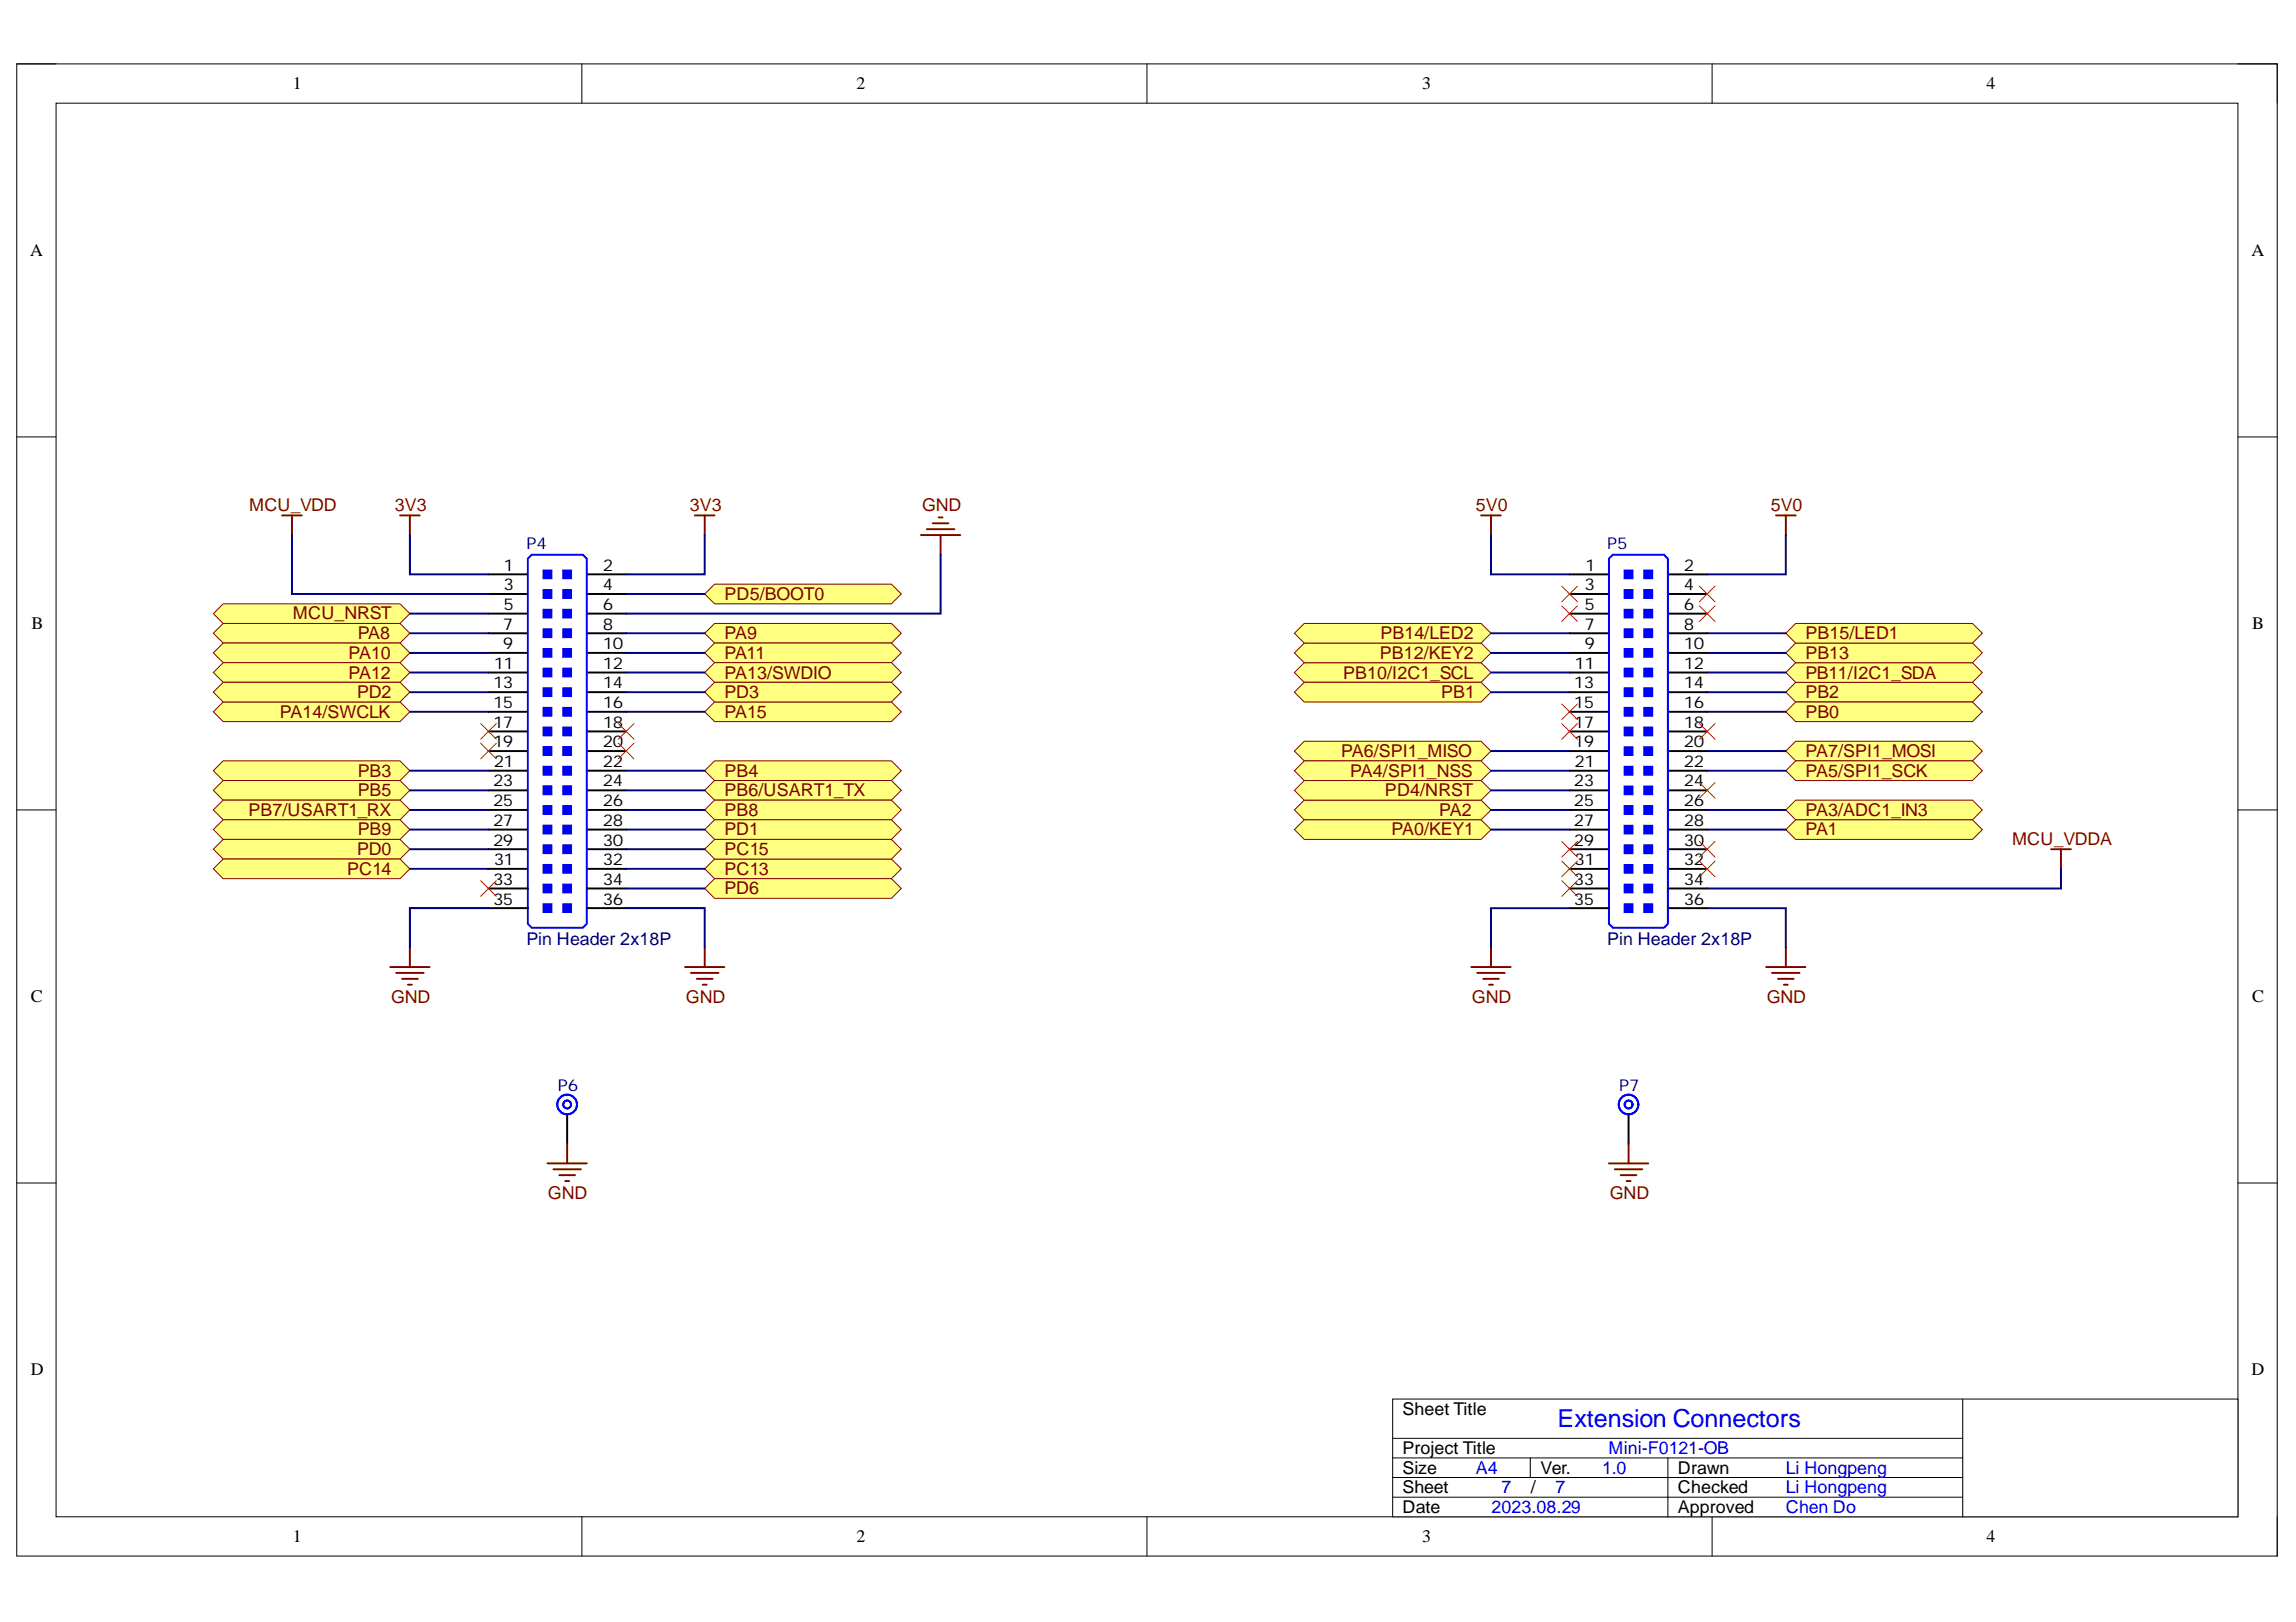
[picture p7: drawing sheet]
<svg xmlns="http://www.w3.org/2000/svg" width="297mm" height="210mm" viewBox="0 0 297 210" stroke-linecap="round" stroke-linejoin="round" font-family="sans-serif">
<defs><g id="words">
<text font-size="3.2" fill="#00f" x="201.5" y="184.7">Extension Connectors</text>
<g font-size="2.3">
<text x="37.9" y="11.6">1</text>
<text x="110.8" y="11.6">2</text>
<text x="184" y="11.6">3</text>
<text x="257" y="11.6">4</text>
<text x="3.9" y="33.1">A</text>
<text x="291.3" y="33.1">A</text>
<text x="4.1" y="81.4">B</text>
<text x="291.4" y="81.4">B</text>
<text x="4" y="129.7">C</text>
<text x="291.4" y="129.7">C</text>
<text x="4" y="177.9">D</text>
<text x="291.3" y="177.9">D</text>
<text x="181.5" y="183.1">Sheet Title</text>
<text x="181.5" y="190.7">Size</text>
<text x="181.5" y="188.2">Project Title</text>
<text x="199.3" y="190.7">Ver.</text>
<text x="217.1" y="190.7">Drawn</text>
<text x="181.5" y="193.2">Sheet</text>
<text x="181.5" y="195.8">Date</text>
<text x="198" y="193.2">/</text>
<text x="217.1" y="195.8">Approved</text>
<text x="217.1" y="193.2">Checked</text>
<text x="37.9" y="199.6">1</text>
<text x="110.8" y="199.6">2</text>
<text x="184" y="199.6">3</text>
<text x="257" y="199.6">4</text>
</g>
<g font-size="2.3" fill="#800000">
<text x="32.2" y="66.2">MCU_VDD</text>
<text x="51.1" y="66.2">3V3</text>
<text x="89.3" y="66.2">3V3</text>
<text x="119.3" y="66.2">GND</text>
<text x="190.9" y="66.2">5V0</text>
<text x="229.1" y="66.2">5V0</text>
<text x="93.7" y="77.6">PD5/BOOT0</text>
<text x="37.9" y="80.1">MCU_NRST</text>
<text x="46.3" y="82.7">PA8</text>
<text x="93.7" y="82.7">PA9</text>
<text x="178.6" y="82.7">PB14/LED2</text>
<text x="233.6" y="82.7">PB15/LED1</text>
<text x="45.1" y="85.3">PA10</text>
<text x="45.1" y="87.8">PA12</text>
<text x="93.7" y="85.3">PA11</text>
<text x="93.7" y="87.8">PA13/SWDIO</text>
<text x="173.8" y="87.8">PB10/I2C1_SCL</text>
<text x="178.5" y="85.3">PB12/KEY2</text>
<text x="233.6" y="87.8">PB11/I2C1_SDA</text>
<text x="233.6" y="85.3">PB13</text>
<text x="36.2" y="92.9">PA14/SWCLK</text>
<text x="46.2" y="90.4">PD2</text>
<text x="93.7" y="92.9">PA15</text>
<text x="93.7" y="90.4">PD3</text>
<text x="186.5" y="90.4">PB1</text>
<text x="233.6" y="90.4">PB2</text>
<text x="233.6" y="92.9">PB0</text>
<text x="46.3" y="100.5">PB3</text>
<text x="93.7" y="100.5">PB4</text>
<text x="173.5" y="98">PA6/SPI1_MISO</text>
<text x="174.7" y="100.5">PA4/SPI1_NSS</text>
<text x="233.6" y="98">PA7/SPI1_MOSI</text>
<text x="233.6" y="100.5">PA5/SPI1_SCK</text>
<text x="32.1" y="105.6">PB7/USART1_RX</text>
<text x="46.3" y="103">PB5</text>
<text x="93.7" y="103">PB6/USART1_TX</text>
<text x="93.7" y="105.6">PB8</text>
<text x="179.2" y="103">PD4/NRST</text>
<text x="186.2" y="105.6">PA2</text>
<text x="233.6" y="105.6">PA3/ADC1_IN3</text>
<text x="44.9" y="113.2">PC14</text>
<text x="46.2" y="110.6">PD0</text>
<text x="46.3" y="108.1">PB9</text>
<text x="93.7" y="108.1">PD1</text>
<text x="93.7" y="113.2">PC13</text>
<text x="93.7" y="110.6">PC15</text>
<text x="180" y="108.1">PA0/KEY1</text>
<text x="233.6" y="108.1">PA1</text>
<text x="260.3" y="109.4">MCU_VDDA</text>
<text x="93.7" y="115.7">PD6</text>
<text x="50.6" y="129.8">GND</text>
<text x="88.7" y="129.8">GND</text>
<text x="190.4" y="129.8">GND</text>
<text x="228.6" y="129.8">GND</text>
<text x="70.9" y="155.1">GND</text>
<text x="208.3" y="155.1">GND</text>
</g>
<g font-size="2.3" fill="#000080">
<text x="68.1" y="122.3">Pin Header 2x18P</text>
<text x="207.9" y="122.3">Pin Header 2x18P</text>
</g>
<g font-size="2.3" fill="#00f">
<text x="190.9" y="190.7">A4</text>
<text x="207.3" y="190.7">1.0</text>
<text x="208.1" y="188.2">Mini-F0121-OB</text>
<text x="231" y="190.7">Li Hongpeng</text>
<text x="193" y="195.8">2023.08.29</text>
<text x="194.2" y="193.2">7</text>
<text x="201.3" y="193.2">7</text>
<text x="231" y="193.2">Li Hongpeng</text>
<text x="231" y="195.8">Chen Do</text>
</g>
<g font-size="2.1" fill="#000080">
<text x="68.1" y="71.1">P4</text>
<text x="207.9" y="71.1">P5</text>
<text x="72.2" y="141.2">P6</text>
<text x="209.5" y="141.2">P7</text>
</g>
<g font-size="2.1">
<text x="65.1" y="73.9">1</text>
<text x="65.1" y="76.4">3</text>
<text x="78" y="73.9">2</text>
<text x="78" y="76.4">4</text>
<text x="205" y="76.4">3</text>
<text x="205.1" y="73.9">1</text>
<text x="217.8" y="73.9">2</text>
<text x="217.8" y="76.4">4</text>
<text x="65.1" y="81.5">7</text>
<text x="65.1" y="78.9">5</text>
<text x="78" y="78.9">6</text>
<text x="78" y="81.5">8</text>
<text x="205" y="78.9">5</text>
<text x="205" y="81.5">7</text>
<text x="217.8" y="78.9">6</text>
<text x="217.8" y="81.5">8</text>
<text x="63.8" y="89.1">13</text>
<text x="63.9" y="86.6">11</text>
<text x="65.1" y="84">9</text>
<text x="78" y="84">10</text>
<text x="78" y="86.6">12</text>
<text x="78" y="89.1">14</text>
<text x="203.6" y="89.1">13</text>
<text x="203.7" y="86.6">11</text>
<text x="205" y="84">9</text>
<text x="217.8" y="84">10</text>
<text x="217.8" y="86.6">12</text>
<text x="217.8" y="89.1">14</text>
<text x="63.8" y="91.6">15</text>
<text x="63.8" y="94.2">17</text>
<text x="78" y="91.6">16</text>
<text x="78" y="94.2">18</text>
<text x="203.6" y="91.6">15</text>
<text x="203.6" y="94.2">17</text>
<text x="217.8" y="91.6">16</text>
<text x="217.8" y="94.2">18</text>
<text x="63.8" y="96.7">19</text>
<text x="63.8" y="101.8">23</text>
<text x="63.9" y="99.2">21</text>
<text x="78" y="96.7">20</text>
<text x="78" y="99.2">22</text>
<text x="78" y="101.8">24</text>
<text x="203.6" y="96.7">19</text>
<text x="203.6" y="101.8">23</text>
<text x="203.7" y="99.2">21</text>
<text x="217.8" y="96.7">20</text>
<text x="217.8" y="99.2">22</text>
<text x="217.8" y="101.8">24</text>
<text x="63.8" y="104.3">25</text>
<text x="63.8" y="106.9">27</text>
<text x="78" y="104.3">26</text>
<text x="78" y="106.9">28</text>
<text x="203.6" y="104.3">25</text>
<text x="203.6" y="106.9">27</text>
<text x="217.8" y="104.3">26</text>
<text x="217.8" y="106.9">28</text>
<text x="63.8" y="109.5">29</text>
<text x="63.9" y="112">31</text>
<text x="78" y="109.5">30</text>
<text x="78" y="112">32</text>
<text x="203.6" y="109.5">29</text>
<text x="203.7" y="112">31</text>
<text x="217.8" y="109.5">30</text>
<text x="217.8" y="112">32</text>
<text x="63.8" y="114.5">33</text>
<text x="63.8" y="117.1">35</text>
<text x="78" y="114.5">34</text>
<text x="78" y="117.1">36</text>
<text x="203.6" y="114.5">33</text>
<text x="203.6" y="117.1">35</text>
<text x="217.8" y="114.5">34</text>
<text x="217.8" y="117.1">36</text>
</g>
</g></defs>
<path d="M2.2 8.3h292.4v193.1h-292.4z" fill="none" stroke="#000" stroke-width=".13"/>
<path d="M7.3 13.4h282.2v182.9h-282.2z" fill-rule="evenodd" fill="#fff"/>
<g fill="none" stroke="#000" stroke-width=".13">
<path d="M2.2 8.3h5.1M7.3 13.4h282.2v182.9h-282.2zM75.3 8.3v5M148.4 8.3v5M221.5 8.3v5.1M289.5 8.3h5.1v5.1M2.2 56.5h5.1M289.5 56.5h5.1M2.2 104.8h5.1M289.5 104.8h5.1M2.2 153.1h5.1M289.5 153.1h5.1"/>
<path d="M75.3 196.3v5.1M148.4 196.3v5.1M221.5 196.3v5.1M294.6 196.3v5.1"/>
</g>
<path d="M180.2 181.1h109.3v15.2h-109.3z" fill-rule="evenodd" fill="#fff"/>
<path d="M180.2 181.1h109.3v15.2h-109.3zM180.2 193.8h73.7M180.2 188.7h73.7M180.2 191.2h73.7M180.2 186.1h73.7M198 188.7v2.5M215.8 188.7v7.6M253.9 181.1v15.2" fill="none" stroke="#000" stroke-width=".13"/>
<path d="M73.4 144.2v3.8M210.7 144.2v3.8" fill="none" stroke="#000" stroke-width=".25"/>
<g fill="none" stroke="#00f" stroke-width=".25">
<circle cx="73.4" cy="142.9" r="1.27"/>
<circle cx="73.4" cy="142.9" r=".51"/>
<circle cx="210.7" cy="142.9" r=".51"/>
<circle cx="210.7" cy="142.9" r="1.27"/>
</g>
<path d="M70.8 150.6h5.1M71.6 151.3h3.5M72.4 152.1h2M73.1 152.8h.5M73.4 148v2.6M208.2 150.6h5M208.9 151.3h3.6M209.7 152.1h2M210.4 152.8h.5M210.7 148v2.6" fill="none" stroke="#800000" stroke-width=".25"/>
<path d="M231 104.8l1.3-1.3h22.9l1.3 1.3-1.3 1.3h-22.9z" fill-rule="evenodd" fill="#ffff80"/>
<path d="M231 104.8l1.3-1.3h22.9l1.3 1.3-1.3 1.3h-22.9z" fill="none" stroke="#800000" stroke-width=".13"/>
<path d="M167.5 97.2l1.2-1.3h22.9l1.3 1.3-1.3 1.3h-22.9z" fill-rule="evenodd" fill="#ffff80"/>
<path d="M167.5 97.2l1.2-1.3h22.9l1.3 1.3-1.3 1.3h-22.9z" fill="none" stroke="#800000" stroke-width=".13"/>
<path d="M231 97.2l1.3-1.3h22.9l1.3 1.3-1.3 1.3h-22.9z" fill-rule="evenodd" fill="#ffff80"/>
<path d="M231 97.2l1.3-1.3h22.9l1.3 1.3-1.3 1.3h-22.9z" fill="none" stroke="#800000" stroke-width=".13"/>
<path d="M27.6 81.9l1.3-1.2h22.9l1.2 1.2-1.2 1.3h-22.9z" fill-rule="evenodd" fill="#ffff80"/>
<path d="M27.6 81.9l1.3-1.2h22.9l1.2 1.2-1.2 1.3h-22.9z" fill="none" stroke="#800000" stroke-width=".13"/>
<path d="M91.2 81.9l1.2-1.2h22.9l1.3 1.2-1.3 1.3h-22.9z" fill-rule="evenodd" fill="#ffff80"/>
<path d="M91.2 81.9l1.2-1.2h22.9l1.3 1.2-1.3 1.3h-22.9z" fill="none" stroke="#800000" stroke-width=".13"/>
<path d="M28.9 83.2h22.9l1.2 1.3-1.2 1.3h-22.9l-1.3-1.3z" fill-rule="evenodd" fill="#ffff80"/>
<path d="M28.9 83.2h22.9l1.2 1.3-1.2 1.3h-22.9l-1.3-1.3z" fill="none" stroke="#800000" stroke-width=".13"/>
<path d="M91.2 84.5l1.2-1.3h22.9l1.3 1.3-1.3 1.3h-22.9z" fill-rule="evenodd" fill="#ffff80"/>
<path d="M91.2 84.5l1.2-1.3h22.9l1.3 1.3-1.3 1.3h-22.9z" fill="none" stroke="#800000" stroke-width=".13"/>
<path d="M28.9 85.8h22.9l1.2 1.2-1.2 1.3h-22.9l-1.3-1.3z" fill-rule="evenodd" fill="#ffff80"/>
<path d="M28.9 85.8h22.9l1.2 1.2-1.2 1.3h-22.9l-1.3-1.3z" fill="none" stroke="#800000" stroke-width=".13"/>
<path d="M91.2 92.1l1.2-1.3h22.9l1.3 1.3-1.3 1.3h-22.9z" fill-rule="evenodd" fill="#ffff80"/>
<path d="M91.2 92.1l1.2-1.3h22.9l1.3 1.3-1.3 1.3h-22.9z" fill="none" stroke="#800000" stroke-width=".13"/>
<path d="M232.3 88.3h22.9l1.3 1.3-1.3 1.2h-22.9l-1.3-1.2z" fill-rule="evenodd" fill="#ffff80"/>
<path d="M232.3 88.3h22.9l1.3 1.3-1.3 1.2h-22.9l-1.3-1.2z" fill="none" stroke="#800000" stroke-width=".13"/>
<path d="M28.9 98.5h22.9l1.2 1.2-1.2 1.3h-22.9l-1.3-1.3z" fill-rule="evenodd" fill="#ffff80"/>
<path d="M28.9 98.5h22.9l1.2 1.2-1.2 1.3h-22.9l-1.3-1.3z" fill="none" stroke="#800000" stroke-width=".13"/>
<path d="M91.2 99.7l1.2-1.2h22.9l1.3 1.2-1.3 1.3h-22.9z" fill-rule="evenodd" fill="#ffff80"/>
<path d="M91.2 99.7l1.2-1.2h22.9l1.3 1.2-1.3 1.3h-22.9z" fill="none" stroke="#800000" stroke-width=".13"/>
<path d="M28.9 101h22.9l1.2 1.3-1.2 1.2h-22.9l-1.3-1.2z" fill-rule="evenodd" fill="#ffff80"/>
<path d="M28.9 101h22.9l1.2 1.3-1.2 1.2h-22.9l-1.3-1.2z" fill="none" stroke="#800000" stroke-width=".13"/>
<path d="M91.2 102.3l1.2-1.3h22.9l1.3 1.3-1.3 1.2h-22.9z" fill-rule="evenodd" fill="#ffff80"/>
<path d="M91.2 102.3l1.2-1.3h22.9l1.3 1.3-1.3 1.2h-22.9z" fill="none" stroke="#800000" stroke-width=".13"/>
<path d="M27.6 104.8l1.3-1.3h22.9l1.2 1.3-1.2 1.3h-22.9z" fill-rule="evenodd" fill="#ffff80"/>
<path d="M27.6 104.8l1.3-1.3h22.9l1.2 1.3-1.2 1.3h-22.9z" fill="none" stroke="#800000" stroke-width=".13"/>
<path d="M91.2 104.8l1.2-1.3h22.9l1.3 1.3-1.3 1.3h-22.9z" fill-rule="evenodd" fill="#ffff80"/>
<path d="M91.2 104.8l1.2-1.3h22.9l1.3 1.3-1.3 1.3h-22.9z" fill="none" stroke="#800000" stroke-width=".13"/>
<path d="M27.6 107.4l1.3-1.3h22.9l1.2 1.3-1.2 1.2h-22.9z" fill-rule="evenodd" fill="#ffff80"/>
<path d="M27.6 107.4l1.3-1.3h22.9l1.2 1.3-1.2 1.2h-22.9z" fill="none" stroke="#800000" stroke-width=".13"/>
<path d="M167.5 87l1.2-1.2h22.9l1.3 1.2-1.3 1.3h-22.9z" fill-rule="evenodd" fill="#ffff80"/>
<path d="M167.5 87l1.2-1.2h22.9l1.3 1.2-1.3 1.3h-22.9z" fill="none" stroke="#800000" stroke-width=".13"/>
<path d="M231 87l1.3-1.2h22.9l1.3 1.2-1.3 1.3h-22.9z" fill-rule="evenodd" fill="#ffff80"/>
<path d="M231 87l1.3-1.2h22.9l1.3 1.2-1.3 1.3h-22.9z" fill="none" stroke="#800000" stroke-width=".13"/>
<path d="M232.3 83.2h22.9l1.3 1.3-1.3 1.3h-22.9l-1.3-1.3z" fill-rule="evenodd" fill="#ffff80"/>
<path d="M232.3 83.2h22.9l1.3 1.3-1.3 1.3h-22.9l-1.3-1.3z" fill="none" stroke="#800000" stroke-width=".13"/>
<path d="M232.3 98.5h22.9l1.3 1.2-1.3 1.3h-22.9l-1.3-1.3z" fill-rule="evenodd" fill="#ffff80"/>
<path d="M232.3 98.5h22.9l1.3 1.2-1.3 1.3h-22.9l-1.3-1.3z" fill="none" stroke="#800000" stroke-width=".13"/>
<path d="M168.7 98.5h22.9l1.3 1.2-1.3 1.3h-22.9l-1.2-1.3z" fill-rule="evenodd" fill="#ffff80"/>
<path d="M168.7 98.5h22.9l1.3 1.2-1.3 1.3h-22.9l-1.2-1.3z" fill="none" stroke="#800000" stroke-width=".13"/>
<path d="M231 107.4l1.3-1.3h22.9l1.3 1.3-1.3 1.2h-22.9z" fill-rule="evenodd" fill="#ffff80"/>
<path d="M231 107.4l1.3-1.3h22.9l1.3 1.3-1.3 1.2h-22.9z" fill="none" stroke="#800000" stroke-width=".13"/>
<path d="M167.5 104.8l1.2-1.3h22.9l1.3 1.3-1.3 1.3h-22.9z" fill-rule="evenodd" fill="#ffff80"/>
<path d="M167.5 104.8l1.2-1.3h22.9l1.3 1.3-1.3 1.3h-22.9z" fill="none" stroke="#800000" stroke-width=".13"/>
<path d="M167.5 107.4l1.2-1.3h22.9l1.3 1.3-1.3 1.2h-22.9z" fill-rule="evenodd" fill="#ffff80"/>
<path d="M167.5 107.4l1.2-1.3h22.9l1.3 1.3-1.3 1.2h-22.9z" fill="none" stroke="#800000" stroke-width=".13"/>
<path d="M168.7 88.3h22.9l1.3 1.3-1.3 1.2h-22.9l-1.2-1.2z" fill-rule="evenodd" fill="#ffff80"/>
<path d="M168.7 88.3h22.9l1.3 1.3-1.3 1.2h-22.9l-1.2-1.2z" fill="none" stroke="#800000" stroke-width=".13"/>
<path d="M231 92.1l1.3-1.3h22.9l1.3 1.3-1.3 1.3h-22.9z" fill-rule="evenodd" fill="#ffff80"/>
<path d="M231 92.1l1.3-1.3h22.9l1.3 1.3-1.3 1.3h-22.9z" fill="none" stroke="#800000" stroke-width=".13"/>
<path d="M91.2 87l1.2-1.2h22.9l1.3 1.2-1.3 1.3h-22.9z" fill-rule="evenodd" fill="#ffff80"/>
<path d="M91.2 87l1.2-1.2h22.9l1.3 1.2-1.3 1.3h-22.9z" fill="none" stroke="#800000" stroke-width=".13"/>
<path d="M28.9 90.8h22.9l1.2 1.3-1.2 1.3h-22.9l-1.3-1.3z" fill-rule="evenodd" fill="#ffff80"/>
<path d="M28.9 90.8h22.9l1.2 1.3-1.2 1.3h-22.9l-1.3-1.3z" fill="none" stroke="#800000" stroke-width=".13"/>
<path d="M168.7 83.2h22.9l1.3 1.3-1.3 1.3h-22.9l-1.2-1.3z" fill-rule="evenodd" fill="#ffff80"/>
<path d="M168.7 83.2h22.9l1.3 1.3-1.3 1.3h-22.9l-1.2-1.3z" fill="none" stroke="#800000" stroke-width=".13"/>
<path d="M27.6 109.9l1.3-1.3h22.9l1.2 1.3-1.2 1.3h-22.9z" fill-rule="evenodd" fill="#ffff80"/>
<path d="M27.6 109.9l1.3-1.3h22.9l1.2 1.3-1.2 1.3h-22.9z" fill="none" stroke="#800000" stroke-width=".13"/>
<path d="M91.2 107.4l1.2-1.3h22.9l1.3 1.3-1.3 1.2h-22.9z" fill-rule="evenodd" fill="#ffff80"/>
<path d="M91.2 107.4l1.2-1.3h22.9l1.3 1.3-1.3 1.2h-22.9z" fill="none" stroke="#800000" stroke-width=".13"/>
<path d="M28.9 88.3h22.9l1.2 1.3-1.2 1.2h-22.9l-1.3-1.2z" fill-rule="evenodd" fill="#ffff80"/>
<path d="M28.9 88.3h22.9l1.2 1.3-1.2 1.2h-22.9l-1.3-1.2z" fill="none" stroke="#800000" stroke-width=".13"/>
<path d="M91.2 89.6l1.2-1.3h22.9l1.3 1.3-1.3 1.2h-22.9z" fill-rule="evenodd" fill="#ffff80"/>
<path d="M91.2 89.6l1.2-1.3h22.9l1.3 1.3-1.3 1.2h-22.9z" fill="none" stroke="#800000" stroke-width=".13"/>
<path d="M91.2 76.9l1.2-1.3h22.9l1.3 1.3-1.3 1.2h-22.9z" fill-rule="evenodd" fill="#ffff80"/>
<path d="M91.2 76.9l1.2-1.3h22.9l1.3 1.3-1.3 1.2h-22.9z" fill="none" stroke="#800000" stroke-width=".13"/>
<path d="M91.2 112.4l1.2-1.2h22.9l1.3 1.2-1.3 1.3h-22.9z" fill-rule="evenodd" fill="#ffff80"/>
<path d="M91.2 112.4l1.2-1.2h22.9l1.3 1.2-1.3 1.3h-22.9z" fill="none" stroke="#800000" stroke-width=".13"/>
<path d="M27.6 112.4l1.3-1.2h22.9l1.2 1.2-1.2 1.3h-22.9z" fill-rule="evenodd" fill="#ffff80"/>
<path d="M27.6 112.4l1.3-1.2h22.9l1.2 1.2-1.2 1.3h-22.9z" fill="none" stroke="#800000" stroke-width=".13"/>
<path d="M91.2 109.9l1.2-1.3h22.9l1.3 1.3-1.3 1.3h-22.9z" fill-rule="evenodd" fill="#ffff80"/>
<path d="M91.2 109.9l1.2-1.3h22.9l1.3 1.3-1.3 1.3h-22.9z" fill="none" stroke="#800000" stroke-width=".13"/>
<path d="M27.6 79.4l1.3-1.3h22.9l1.2 1.3-1.2 1.3h-22.9z" fill-rule="evenodd" fill="#ffff80"/>
<path d="M27.6 79.4l1.3-1.3h22.9l1.2 1.3-1.2 1.3h-22.9z" fill="none" stroke="#800000" stroke-width=".13"/>
<g fill="none" stroke="#800000" stroke-width=".25">
<path d="M36.5 66.7h2.5M37.8 66.7v2.5M51.8 66.7h2.5M53 66.7v2.5M89.9 66.7h2.5M91.2 66.7v2.5M119.1 69.2h5.1M119.9 68.5h3.6M120.7 67.7h2M121.4 67h.5M121.7 69.2v2.6M191.6 66.7h2.6"/>
<path d="M192.9 66.7v2.5M229.8 66.7h2.5M231 66.7v2.5"/>
</g>
<g fill="none" stroke="#000" stroke-width=".25">
<path d="M63.2 74.3h5.1M63.2 76.9h5.1M63.2 79.4h5.1M75.9 74.3h5.1M75.9 76.9h5.1M75.9 79.4h5.1M63.2 81.9h5.1M63.2 84.5h5.1M63.2 87h5.1M63.2 89.6h5.1M63.2 92.1h5.1M63.2 94.7h5.1"/>
<path d="M63.2 97.2h5.1M63.2 99.7h5.1M75.9 81.9h5.1M75.9 84.5h5.1M75.9 87h5.1M75.9 89.6h5.1M75.9 92.1h5.1M75.9 94.7h5.1M75.9 97.2h5.1M75.9 99.7h5.1M63.2 102.3h5.1M63.2 104.8h5.1"/>
<path d="M63.2 107.4h5.1M63.2 109.9h5.1M63.2 112.4h5.1M75.9 102.3h5.1M75.9 104.8h5.1M75.9 107.4h5.1M75.9 109.9h5.1M75.9 112.4h5.1"/>
</g>
<path d="M68.3 72.3l.5-.5h6.6l.5 .5v47.3l-.5 .5h-6.6l-.5-.5z" fill-rule="evenodd" fill="#fff"/>
<path d="M68.3 72.3l.5-.5h6.6l.5 .5v47.3l-.5 .5h-6.6l-.5-.5z" fill="none" stroke="#00f" stroke-width=".25"/>
<path d="M70.3 73.8h1v1h-1z" fill-rule="evenodd" fill="#00f"/>
<path d="M70.3 73.8h1v1h-1z" fill="none" stroke="#00f" stroke-width=".25"/>
<path d="M72.9 73.8h1v1h-1z" fill-rule="evenodd" fill="#00f"/>
<path d="M72.9 73.8h1v1h-1z" fill="none" stroke="#00f" stroke-width=".25"/>
<path d="M70.3 76.4h1v1h-1z" fill-rule="evenodd" fill="#00f"/>
<path d="M70.3 76.4h1v1h-1z" fill="none" stroke="#00f" stroke-width=".25"/>
<path d="M72.9 76.4h1v1h-1z" fill-rule="evenodd" fill="#00f"/>
<path d="M72.9 76.4h1v1h-1z" fill="none" stroke="#00f" stroke-width=".25"/>
<path d="M70.3 78.9h1v1h-1z" fill-rule="evenodd" fill="#00f"/>
<path d="M70.3 78.9h1v1h-1z" fill="none" stroke="#00f" stroke-width=".25"/>
<path d="M72.9 78.9h1v1h-1z" fill-rule="evenodd" fill="#00f"/>
<path d="M72.9 78.9h1v1h-1z" fill="none" stroke="#00f" stroke-width=".25"/>
<path d="M70.3 81.4h1v1.1h-1z" fill-rule="evenodd" fill="#00f"/>
<path d="M70.3 81.4h1v1.1h-1z" fill="none" stroke="#00f" stroke-width=".25"/>
<path d="M72.9 81.4h1v1.1h-1z" fill-rule="evenodd" fill="#00f"/>
<path d="M72.9 81.4h1v1.1h-1z" fill="none" stroke="#00f" stroke-width=".25"/>
<path d="M70.3 84h1v1h-1z" fill-rule="evenodd" fill="#00f"/>
<path d="M70.3 84h1v1h-1z" fill="none" stroke="#00f" stroke-width=".25"/>
<path d="M72.9 84h1v1h-1z" fill-rule="evenodd" fill="#00f"/>
<path d="M72.9 84h1v1h-1z" fill="none" stroke="#00f" stroke-width=".25"/>
<path d="M70.3 86.5h1v1h-1z" fill-rule="evenodd" fill="#00f"/>
<path d="M70.3 86.5h1v1h-1z" fill="none" stroke="#00f" stroke-width=".25"/>
<path d="M72.9 86.5h1v1h-1z" fill-rule="evenodd" fill="#00f"/>
<path d="M72.9 86.5h1v1h-1z" fill="none" stroke="#00f" stroke-width=".25"/>
<path d="M70.3 89.1h1v1h-1z" fill-rule="evenodd" fill="#00f"/>
<path d="M70.3 89.1h1v1h-1z" fill="none" stroke="#00f" stroke-width=".25"/>
<path d="M72.9 89.1h1v1h-1z" fill-rule="evenodd" fill="#00f"/>
<path d="M72.9 89.1h1v1h-1z" fill="none" stroke="#00f" stroke-width=".25"/>
<path d="M70.3 91.6h1v1h-1z" fill-rule="evenodd" fill="#00f"/>
<path d="M70.3 91.6h1v1h-1z" fill="none" stroke="#00f" stroke-width=".25"/>
<path d="M72.9 91.6h1v1h-1z" fill-rule="evenodd" fill="#00f"/>
<path d="M72.9 91.6h1v1h-1z" fill="none" stroke="#00f" stroke-width=".25"/>
<path d="M70.3 94.1h1v1.1h-1z" fill-rule="evenodd" fill="#00f"/>
<path d="M70.3 94.1h1v1.1h-1z" fill="none" stroke="#00f" stroke-width=".25"/>
<path d="M72.9 94.1h1v1.1h-1z" fill-rule="evenodd" fill="#00f"/>
<path d="M72.9 94.1h1v1.1h-1z" fill="none" stroke="#00f" stroke-width=".25"/>
<path d="M70.3 96.7h1v1h-1z" fill-rule="evenodd" fill="#00f"/>
<path d="M70.3 96.7h1v1h-1z" fill="none" stroke="#00f" stroke-width=".25"/>
<path d="M72.9 96.7h1v1h-1z" fill-rule="evenodd" fill="#00f"/>
<path d="M72.9 96.7h1v1h-1z" fill="none" stroke="#00f" stroke-width=".25"/>
<path d="M70.3 99.2h1v1h-1z" fill-rule="evenodd" fill="#00f"/>
<path d="M70.3 99.2h1v1h-1z" fill="none" stroke="#00f" stroke-width=".25"/>
<path d="M72.9 99.2h1v1h-1z" fill-rule="evenodd" fill="#00f"/>
<path d="M72.9 99.2h1v1h-1z" fill="none" stroke="#00f" stroke-width=".25"/>
<path d="M70.3 101.8h1v1h-1z" fill-rule="evenodd" fill="#00f"/>
<path d="M70.3 101.8h1v1h-1z" fill="none" stroke="#00f" stroke-width=".25"/>
<path d="M72.9 101.8h1v1h-1z" fill-rule="evenodd" fill="#00f"/>
<path d="M72.9 101.8h1v1h-1z" fill="none" stroke="#00f" stroke-width=".25"/>
<path d="M70.3 104.3h1v1h-1z" fill-rule="evenodd" fill="#00f"/>
<path d="M70.3 104.3h1v1h-1z" fill="none" stroke="#00f" stroke-width=".25"/>
<path d="M72.9 104.3h1v1h-1z" fill-rule="evenodd" fill="#00f"/>
<path d="M72.9 104.3h1v1h-1z" fill="none" stroke="#00f" stroke-width=".25"/>
<path d="M70.3 106.8h1v1.1h-1z" fill-rule="evenodd" fill="#00f"/>
<path d="M70.3 106.8h1v1.1h-1z" fill="none" stroke="#00f" stroke-width=".25"/>
<path d="M72.9 106.8h1v1.1h-1z" fill-rule="evenodd" fill="#00f"/>
<path d="M72.9 106.8h1v1.1h-1z" fill="none" stroke="#00f" stroke-width=".25"/>
<path d="M70.3 109.4h1v1h-1z" fill-rule="evenodd" fill="#00f"/>
<path d="M70.3 109.4h1v1h-1z" fill="none" stroke="#00f" stroke-width=".25"/>
<path d="M72.9 109.4h1v1h-1z" fill-rule="evenodd" fill="#00f"/>
<path d="M72.9 109.4h1v1h-1z" fill="none" stroke="#00f" stroke-width=".25"/>
<path d="M70.3 111.9h1v1h-1z" fill-rule="evenodd" fill="#00f"/>
<path d="M70.3 111.9h1v1h-1z" fill="none" stroke="#00f" stroke-width=".25"/>
<path d="M72.9 111.9h1v1h-1z" fill-rule="evenodd" fill="#00f"/>
<path d="M72.9 111.9h1v1h-1z" fill="none" stroke="#00f" stroke-width=".25"/>
<path d="M63.2 115h5.1M63.2 117.5h5.1M75.9 115h5.1M75.9 117.5h5.1" fill="none" stroke="#000" stroke-width=".25"/>
<path d="M70.3 114.5h1v1h-1z" fill-rule="evenodd" fill="#00f"/>
<path d="M70.3 114.5h1v1h-1z" fill="none" stroke="#00f" stroke-width=".25"/>
<path d="M72.9 114.5h1v1h-1z" fill-rule="evenodd" fill="#00f"/>
<path d="M72.9 114.5h1v1h-1z" fill="none" stroke="#00f" stroke-width=".25"/>
<path d="M70.3 117h1v1h-1z" fill-rule="evenodd" fill="#00f"/>
<path d="M70.3 117h1v1h-1z" fill="none" stroke="#00f" stroke-width=".25"/>
<path d="M72.9 117h1v1h-1z" fill-rule="evenodd" fill="#00f"/>
<path d="M72.9 117h1v1h-1z" fill="none" stroke="#00f" stroke-width=".25"/>
<path d="M50.5 125.1h5.1M51.3 125.9h3.5M52 126.7h2M52.8 127.4h.5M53 122.6v2.5M88.6 125.1h5.1M89.4 125.9h3.6M90.2 126.7h2M90.9 127.4h.5M91.2 122.6v2.5" fill="none" stroke="#800000" stroke-width=".25"/>
<path d="M62.2 114l2 2M64.2 114l-2 2" fill="none" stroke="#f00" stroke-width=".13"/>
<g fill="none" stroke="#000" stroke-width=".25">
<path d="M203.1 74.3h5.1M203.1 76.9h5.1M203.1 79.4h5.1M215.8 74.3h5.1M215.8 76.9h5.1M215.8 79.4h5.1M203.1 81.9h5.1M203.1 84.5h5.1M203.1 87h5.1M203.1 89.6h5.1M203.1 92.1h5.1M203.1 94.7h5.1"/>
<path d="M203.1 97.2h5.1M203.1 99.7h5.1M215.8 81.9h5.1M215.8 84.5h5.1M215.8 87h5.1M215.8 89.6h5.1M215.8 92.1h5.1M215.8 94.7h5.1M215.8 97.2h5.1M215.8 99.7h5.1M203.1 102.3h5.1M203.1 104.8h5.1"/>
<path d="M203.1 107.4h5.1M203.1 109.9h5.1M203.1 112.4h5.1M215.8 102.3h5.1M215.8 104.8h5.1M215.8 107.4h5.1M215.8 109.9h5.1M215.8 112.4h5.1"/>
</g>
<path d="M208.2 72.3l.5-.5h6.6l.5 .5v47.3l-.5 .5h-6.6l-.5-.5z" fill-rule="evenodd" fill="#fff"/>
<path d="M208.2 72.3l.5-.5h6.6l.5 .5v47.3l-.5 .5h-6.6l-.5-.5z" fill="none" stroke="#00f" stroke-width=".25"/>
<path d="M210.2 73.8h1v1h-1z" fill-rule="evenodd" fill="#00f"/>
<path d="M210.2 73.8h1v1h-1z" fill="none" stroke="#00f" stroke-width=".25"/>
<path d="M212.7 73.8h1v1h-1z" fill-rule="evenodd" fill="#00f"/>
<path d="M212.7 73.8h1v1h-1z" fill="none" stroke="#00f" stroke-width=".25"/>
<path d="M210.2 76.4h1v1h-1z" fill-rule="evenodd" fill="#00f"/>
<path d="M210.2 76.4h1v1h-1z" fill="none" stroke="#00f" stroke-width=".25"/>
<path d="M212.7 76.4h1v1h-1z" fill-rule="evenodd" fill="#00f"/>
<path d="M212.7 76.4h1v1h-1z" fill="none" stroke="#00f" stroke-width=".25"/>
<path d="M210.2 78.9h1v1h-1z" fill-rule="evenodd" fill="#00f"/>
<path d="M210.2 78.9h1v1h-1z" fill="none" stroke="#00f" stroke-width=".25"/>
<path d="M212.7 78.9h1v1h-1z" fill-rule="evenodd" fill="#00f"/>
<path d="M212.7 78.9h1v1h-1z" fill="none" stroke="#00f" stroke-width=".25"/>
<path d="M210.2 81.4h1v1.1h-1z" fill-rule="evenodd" fill="#00f"/>
<path d="M210.2 81.4h1v1.1h-1z" fill="none" stroke="#00f" stroke-width=".25"/>
<path d="M212.7 81.4h1v1.1h-1z" fill-rule="evenodd" fill="#00f"/>
<path d="M212.7 81.4h1v1.1h-1z" fill="none" stroke="#00f" stroke-width=".25"/>
<path d="M210.2 84h1v1h-1z" fill-rule="evenodd" fill="#00f"/>
<path d="M210.2 84h1v1h-1z" fill="none" stroke="#00f" stroke-width=".25"/>
<path d="M212.7 84h1v1h-1z" fill-rule="evenodd" fill="#00f"/>
<path d="M212.7 84h1v1h-1z" fill="none" stroke="#00f" stroke-width=".25"/>
<path d="M210.2 86.5h1v1h-1z" fill-rule="evenodd" fill="#00f"/>
<path d="M210.2 86.5h1v1h-1z" fill="none" stroke="#00f" stroke-width=".25"/>
<path d="M212.7 86.5h1v1h-1z" fill-rule="evenodd" fill="#00f"/>
<path d="M212.7 86.5h1v1h-1z" fill="none" stroke="#00f" stroke-width=".25"/>
<path d="M210.2 89.1h1v1h-1z" fill-rule="evenodd" fill="#00f"/>
<path d="M210.2 89.1h1v1h-1z" fill="none" stroke="#00f" stroke-width=".25"/>
<path d="M212.7 89.1h1v1h-1z" fill-rule="evenodd" fill="#00f"/>
<path d="M212.7 89.1h1v1h-1z" fill="none" stroke="#00f" stroke-width=".25"/>
<path d="M210.2 91.6h1v1h-1z" fill-rule="evenodd" fill="#00f"/>
<path d="M210.2 91.6h1v1h-1z" fill="none" stroke="#00f" stroke-width=".25"/>
<path d="M212.7 91.6h1v1h-1z" fill-rule="evenodd" fill="#00f"/>
<path d="M212.7 91.6h1v1h-1z" fill="none" stroke="#00f" stroke-width=".25"/>
<path d="M210.2 94.1h1v1.1h-1z" fill-rule="evenodd" fill="#00f"/>
<path d="M210.2 94.1h1v1.1h-1z" fill="none" stroke="#00f" stroke-width=".25"/>
<path d="M212.7 94.1h1v1.1h-1z" fill-rule="evenodd" fill="#00f"/>
<path d="M212.7 94.1h1v1.1h-1z" fill="none" stroke="#00f" stroke-width=".25"/>
<path d="M210.2 96.7h1v1h-1z" fill-rule="evenodd" fill="#00f"/>
<path d="M210.2 96.7h1v1h-1z" fill="none" stroke="#00f" stroke-width=".25"/>
<path d="M212.7 96.7h1v1h-1z" fill-rule="evenodd" fill="#00f"/>
<path d="M212.7 96.7h1v1h-1z" fill="none" stroke="#00f" stroke-width=".25"/>
<path d="M210.2 99.2h1v1h-1z" fill-rule="evenodd" fill="#00f"/>
<path d="M210.2 99.2h1v1h-1z" fill="none" stroke="#00f" stroke-width=".25"/>
<path d="M212.7 99.2h1v1h-1z" fill-rule="evenodd" fill="#00f"/>
<path d="M212.7 99.2h1v1h-1z" fill="none" stroke="#00f" stroke-width=".25"/>
<path d="M210.2 101.8h1v1h-1z" fill-rule="evenodd" fill="#00f"/>
<path d="M210.2 101.8h1v1h-1z" fill="none" stroke="#00f" stroke-width=".25"/>
<path d="M212.7 101.8h1v1h-1z" fill-rule="evenodd" fill="#00f"/>
<path d="M212.7 101.8h1v1h-1z" fill="none" stroke="#00f" stroke-width=".25"/>
<path d="M210.2 104.3h1v1h-1z" fill-rule="evenodd" fill="#00f"/>
<path d="M210.2 104.3h1v1h-1z" fill="none" stroke="#00f" stroke-width=".25"/>
<path d="M212.7 104.3h1v1h-1z" fill-rule="evenodd" fill="#00f"/>
<path d="M212.7 104.3h1v1h-1z" fill="none" stroke="#00f" stroke-width=".25"/>
<path d="M210.2 106.9h1v1h-1z" fill-rule="evenodd" fill="#00f"/>
<path d="M210.2 106.9h1v1h-1z" fill="none" stroke="#00f" stroke-width=".25"/>
<path d="M212.7 106.9h1v1h-1z" fill-rule="evenodd" fill="#00f"/>
<path d="M212.7 106.9h1v1h-1z" fill="none" stroke="#00f" stroke-width=".25"/>
<path d="M210.2 109.4h1v1h-1z" fill-rule="evenodd" fill="#00f"/>
<path d="M210.2 109.4h1v1h-1z" fill="none" stroke="#00f" stroke-width=".25"/>
<path d="M212.7 109.4h1v1h-1z" fill-rule="evenodd" fill="#00f"/>
<path d="M212.7 109.4h1v1h-1z" fill="none" stroke="#00f" stroke-width=".25"/>
<path d="M210.2 111.9h1v1.1h-1z" fill-rule="evenodd" fill="#00f"/>
<path d="M210.2 111.9h1v1.1h-1z" fill="none" stroke="#00f" stroke-width=".25"/>
<path d="M212.7 111.9h1v1.1h-1z" fill-rule="evenodd" fill="#00f"/>
<path d="M212.7 111.9h1v1.1h-1z" fill="none" stroke="#00f" stroke-width=".25"/>
<path d="M203.1 115h5.1M203.1 117.5h5.1M215.8 115h5.1M215.8 117.5h5.1" fill="none" stroke="#000" stroke-width=".25"/>
<path d="M210.2 114.5h1v1h-1z" fill-rule="evenodd" fill="#00f"/>
<path d="M210.2 114.5h1v1h-1z" fill="none" stroke="#00f" stroke-width=".25"/>
<path d="M212.7 114.5h1v1h-1z" fill-rule="evenodd" fill="#00f"/>
<path d="M212.7 114.5h1v1h-1z" fill="none" stroke="#00f" stroke-width=".25"/>
<path d="M210.2 117h1v1h-1z" fill-rule="evenodd" fill="#00f"/>
<path d="M210.2 117h1v1h-1z" fill="none" stroke="#00f" stroke-width=".25"/>
<path d="M212.7 117h1v1h-1z" fill-rule="evenodd" fill="#00f"/>
<path d="M212.7 117h1v1h-1z" fill="none" stroke="#00f" stroke-width=".25"/>
<path d="M265.4 109.9h2.5M266.6 109.9v2.5M190.3 125.1h5.1M191.1 125.9h3.6M191.9 126.7h2M192.6 127.4h.5M192.9 122.6v2.5M228.5 125.1h5.1M229.2 125.9h3.6M230 126.7h2.1M230.8 127.4h.5M231 122.6v2.5" fill="none" stroke="#800000" stroke-width=".25"/>
<g fill="none" stroke="#f00" stroke-width=".13">
<path d="M202 75.9l2.1 2M202 78.4l2.1 2M204.1 75.9l-2.1 2M204.1 78.4l-2.1 2M219.8 75.9l2.1 2M219.8 78.4l2.1 2M221.9 75.9l-2.1 2M221.9 78.4l-2.1 2M202 91.1l2.1 2M202 93.6l2.1 2.1M204.1 91.1l-2.1 2M204.1 93.6l-2.1 2.1"/>
<path d="M219.8 93.6l2.1 2.1M221.9 93.6l-2.1 2.1"/>
</g>
<path d="M167.5 102.3l1.2-1.3h22.9l1.3 1.3-1.3 1.2h-22.9z" fill-rule="evenodd" fill="#ffff80"/>
<path d="M167.5 102.3l1.2-1.3h22.9l1.3 1.3-1.3 1.2h-22.9z" fill="none" stroke="#800000" stroke-width=".13"/>
<g fill="none" stroke="#f00" stroke-width=".13">
<path d="M62.2 93.6l2 2.1M62.2 96.2l2 2M64.2 93.6l-2 2.1M64.2 96.2l-2 2M80 96.2l2 2M80 93.6l2 2.1M82 96.2l-2 2M82 93.6l-2 2.1M202 108.9l2.1 2M202 111.4l2.1 2.1M202 114l2.1 2M204.1 108.9l-2.1 2"/>
<path d="M204.1 111.4l-2.1 2.1M204.1 114l-2.1 2M219.8 108.9l2.1 2M219.8 111.4l2.1 2.1M221.9 108.9l-2.1 2M221.9 111.4l-2.1 2.1"/>
</g>
<path d="M91.2 115l1.2-1.3h22.9l1.3 1.3-1.3 1.3h-22.9z" fill-rule="evenodd" fill="#ffff80"/>
<path d="M91.2 115l1.2-1.3h22.9l1.3 1.3-1.3 1.3h-22.9z" fill="none" stroke="#800000" stroke-width=".13"/>
<path d="M219.8 101.3l2.1 2M221.9 101.3l-2.1 2" fill="none" stroke="#f00" stroke-width=".13"/>
<path d="M231 81.9l1.3-1.2h22.9l1.3 1.2-1.3 1.3h-22.9z" fill-rule="evenodd" fill="#ffff80"/>
<path d="M231 81.9l1.3-1.2h22.9l1.3 1.2-1.3 1.3h-22.9z" fill="none" stroke="#800000" stroke-width=".13"/>
<path d="M167.5 81.9l1.2-1.2h22.9l1.3 1.2-1.3 1.3h-22.9z" fill-rule="evenodd" fill="#ffff80"/>
<path d="M167.5 81.9l1.2-1.2h22.9l1.3 1.2-1.3 1.3h-22.9z" fill="none" stroke="#800000" stroke-width=".13"/>
<g fill="none" stroke="#000080" stroke-width=".25">
<path d="M37.8 69.2v7.7h25.4M53 69.2v5.1h10.2M53 79.4h10.2M81 76.9h10.2M91.2 69.2v5.1h-10.2M121.7 71.8v7.6h-40.7M192.9 69.2v5.1h10.2M231 69.2v5.1h-10.1M53 81.9h10.2M53 84.5h10.2M53 87h10.2M53 92.1h10.2"/>
<path d="M53 99.7h10.2M53 89.6h10.2M81 81.9h10.2M81 84.5h10.2M81 87h10.2M81 92.1h10.2M81 99.7h10.2M81 89.6h10.2M192.9 81.9h10.2M192.9 84.5h10.2M192.9 87h10.2M192.9 99.7h10.2"/>
<path d="M192.9 89.6h10.2M192.9 97.2h10.2M220.9 81.9h10.1M220.9 84.5h10.1M220.9 87h10.1M220.9 92.1h10.1M220.9 99.7h10.1M220.9 89.6h10.1M220.9 97.2h10.1M53 102.3h10.2M53 104.8h10.2M53 107.4h10.2"/>
<path d="M53 109.9h10.2M53 112.4h10.2M63.2 117.5h-10.2v5.1M81 117.5h10.2v5.1M81 102.3h10.2M81 104.8h10.2M81 107.4h10.2M81 109.9h10.2M81 112.4h10.2M81 115h10.2M192.9 102.3h10.2M192.9 104.8h10.2"/>
<path d="M192.9 107.4h10.2M203.1 117.5h-10.2v5.1M220.9 117.5h10.1v5.1M220.9 104.8h10.1M220.9 107.4h10.1M266.6 112.4v2.6h-45.7"/>
</g>
<use href="#words"/>
</svg>
